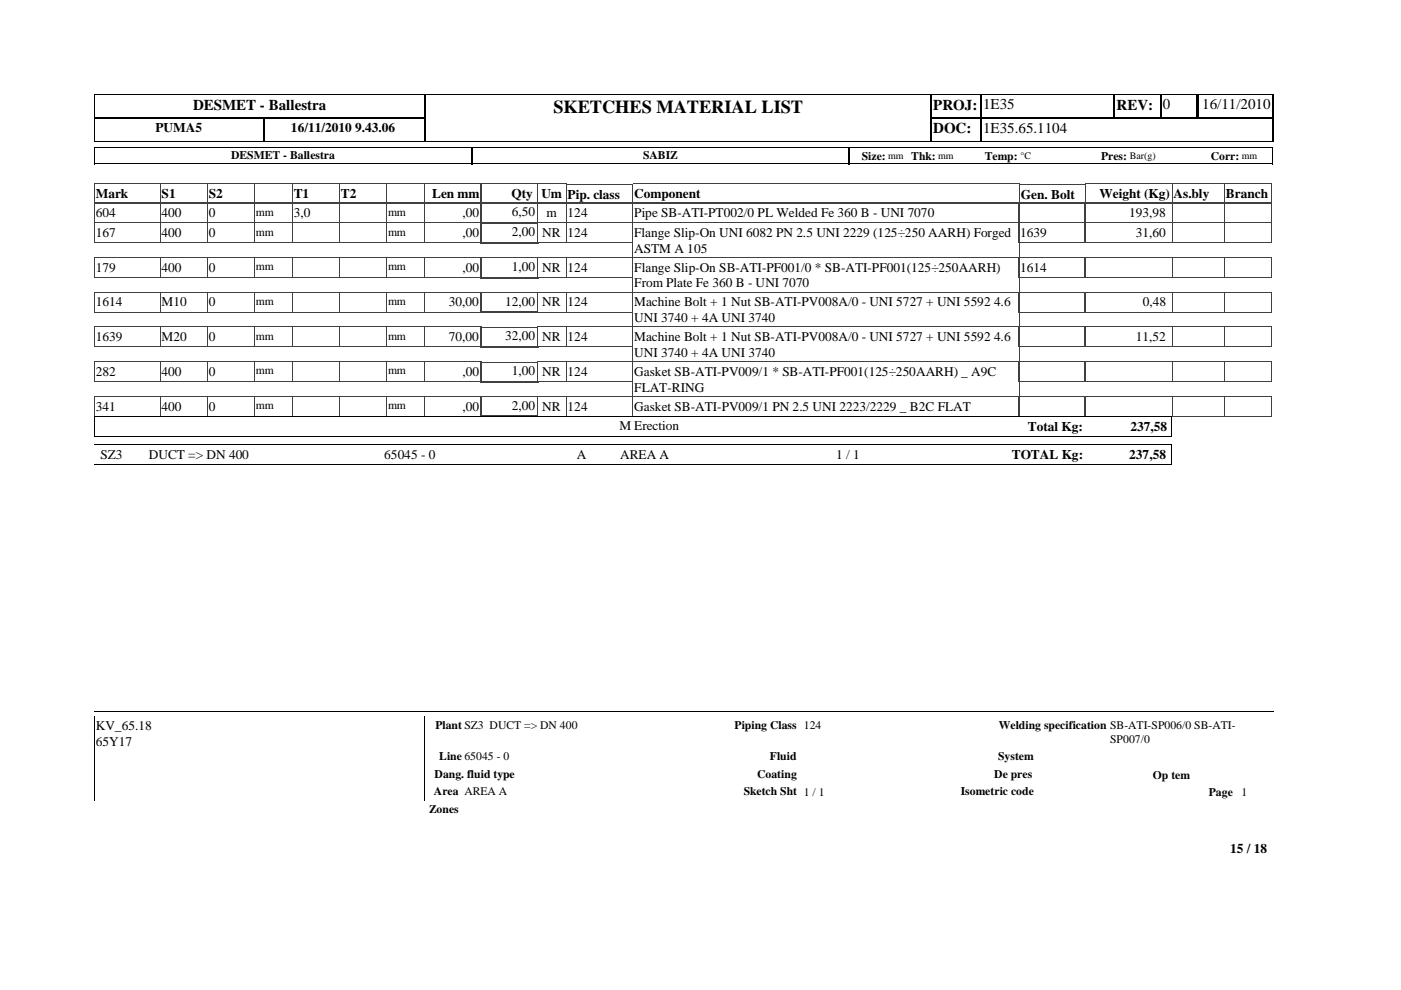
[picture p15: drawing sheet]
<svg xmlns="http://www.w3.org/2000/svg" width="297mm" height="210mm" viewBox="0 0 297 210" stroke-linecap="round" stroke-linejoin="round" font-family="sans-serif">
<defs><g id="words">
<text font-size="3.9" x="117.3" y="23.9">SKETCHES MATERIAL LIST</text>
<g font-size="3.2">
<text x="40.9" y="23.2">DESMET - Ballestra</text>
<text x="197.9" y="23.2">PROJ:</text>
<text x="208.4" y="23.2">1E35</text>
<text x="236.7" y="23.2">REV:</text>
<text x="246.5" y="23.2">0</text>
<text x="254.9" y="23.2">16/11/2010</text>
<text x="197.9" y="28.3">DOC:</text>
<text x="208.4" y="28.2">1E35.65.1104</text>
</g>
<g font-size="2.8">
<text x="33" y="27.9">PUMA5</text>
<text x="61.7" y="27.9">16/11/2010 9.43.06</text>
<text x="20.3" y="42.1">Mark</text>
<text x="20.3" y="46">604</text>
<text x="34.3" y="46">400</text>
<text x="34.3" y="42.1">S1</text>
<text x="44.3" y="42.1">S2</text>
<text x="44.3" y="46">0</text>
<text x="62.3" y="42.1">T1</text>
<text x="62.3" y="46">3,0</text>
<text x="72.3" y="42.1">T2</text>
<text x="91.6" y="42.1">Len mm</text>
<text x="98.1" y="46">,00</text>
<text x="108.5" y="42.1">Qty</text>
<text x="108.5" y="45.8">6,50</text>
<text x="114.8" y="42.1">Um</text>
<text x="115.8" y="46">m</text>
<text x="120.4" y="42.1">Pip. class</text>
<text x="120.4" y="46">124</text>
<text x="134.5" y="42.1">Component</text>
<text x="134.5" y="46">Pipe SB-ATI-PT002/0 PL Welded Fe 360 B - UNI 7070</text>
<text x="216.5" y="42.1">Gen. Bolt</text>
<text x="233.1" y="42.1">Weight (Kg)</text>
<text x="239.4" y="46">193,98</text>
<text x="248.8" y="42.1">As.bly</text>
<text x="259.9" y="42.1">Branch</text>
<text x="20.3" y="50.3">167</text>
<text x="34.3" y="50.3">400</text>
<text x="44.3" y="50.3">0</text>
<text x="98.1" y="50.3">,00</text>
<text x="108.5" y="50.1">2,00</text>
<text x="115" y="50.3">NR</text>
<text x="120.4" y="50.3">124</text>
<text x="134.5" y="50.3">Flange Slip-On UNI 6082 PN 2.5 UNI 2229 (125÷250 AARH) Forged</text>
<text x="134.5" y="53.6">ASTM A 105</text>
<text x="216.3" y="50.3">1639</text>
<text x="240.8" y="50.3">31,60</text>
<text x="20.3" y="57.6">179</text>
<text x="34.3" y="57.6">400</text>
<text x="44.3" y="57.6">0</text>
<text x="98.1" y="57.6">,00</text>
<text x="108.5" y="57.4">1,00</text>
<text x="115" y="57.6">NR</text>
<text x="120.4" y="57.6">124</text>
<text x="134.5" y="57.6">Flange Slip-On SB-ATI-PF001/0 * SB-ATI-PF001(125÷250AARH)</text>
<text x="216.3" y="57.6">1614</text>
<text x="20.3" y="65">1614</text>
<text x="34.3" y="65">M10</text>
<text x="44.3" y="65">0</text>
<text x="95.2" y="65">30,00</text>
<text x="107.1" y="64.8">12,00</text>
<text x="115" y="65">NR</text>
<text x="120.4" y="65">124</text>
<text x="134.5" y="60.9">From Plate Fe 360 B - UNI 7070</text>
<text x="134.5" y="65">Machine Bolt + 1 Nut SB-ATI-PV008A/0 - UNI 5727 + UNI 5592 4.6</text>
<text x="242.3" y="65">0,48</text>
<text x="134.5" y="68.3">UNI 3740 + 4A UNI 3740</text>
<text x="20.3" y="72.3">1639</text>
<text x="34.3" y="72.3">M20</text>
<text x="44.3" y="72.3">0</text>
<text x="95.2" y="72.3">70,00</text>
<text x="107.1" y="72.1">32,00</text>
<text x="115" y="72.3">NR</text>
<text x="120.4" y="72.3">124</text>
<text x="134.5" y="72.3">Machine Bolt + 1 Nut SB-ATI-PV008A/0 - UNI 5727 + UNI 5592 4.6</text>
<text x="134.5" y="75.6">UNI 3740 + 4A UNI 3740</text>
<text x="240.8" y="72.3">11,52</text>
<text x="20.3" y="79.7">282</text>
<text x="34.3" y="79.7">400</text>
<text x="44.3" y="79.7">0</text>
<text x="98.1" y="79.7">,00</text>
<text x="108.5" y="79.5">1,00</text>
<text x="115" y="79.7">NR</text>
<text x="120.4" y="79.7">124</text>
<text x="134.5" y="79.7">Gasket SB-ATI-PV009/1 * SB-ATI-PF001(125÷250AARH) _ A9C</text>
<text x="134.5" y="83">FLAT-RING</text>
<text x="20.3" y="87">341</text>
<text x="34.3" y="87">400</text>
<text x="44.3" y="87">0</text>
<text x="98.1" y="87">,00</text>
<text x="108.5" y="86.8">2,00</text>
<text x="115" y="87">NR</text>
<text x="120.4" y="87">124</text>
<text x="134.5" y="87">Gasket SB-ATI-PV009/1 PN 2.5 UNI 2223/2229 _ B2C FLAT</text>
<text x="131.3" y="91.3">M Erection</text>
<text x="217.9" y="91.3">Total Kg:</text>
<text x="239.7" y="91.3">237,58</text>
<text x="21.3" y="97.3">SZ3</text>
<text x="31.6" y="97.3">DUCT =&gt; DN 400</text>
<text x="81.5" y="97.3">65045 - 0</text>
<text x="122.3" y="97.3">A</text>
<text x="131.5" y="97.3">AREA A</text>
<text x="177.3" y="97.3">1 / 1</text>
<text x="214.5" y="97.3">TOTAL Kg:</text>
<text x="239.4" y="97.3">237,58</text>
<text x="20.3" y="154.9">KV_65.18</text>
<text x="20.3" y="158.2">65Y17</text>
<text x="260.8" y="180.8">15 / 18</text>
</g>
<g font-size="2.5">
<text x="49" y="33.7">DESMET - Ballestra</text>
<text x="136.3" y="33.7">SABIZ</text>
<text x="182.7" y="33.8">Size:</text>
<text x="193.2" y="33.8">Thk:</text>
<text x="208.8" y="33.8">Temp:</text>
<text x="233.5" y="33.8">Pres:</text>
<text x="256.7" y="33.8">Corr:</text>
<text x="54.3" y="45.7">mm</text>
<text x="82.3" y="45.7">mm</text>
<text x="54.3" y="49.9">mm</text>
<text x="82.3" y="49.9">mm</text>
<text x="54.3" y="57.3">mm</text>
<text x="82.3" y="57.3">mm</text>
<text x="54.3" y="64.6">mm</text>
<text x="82.3" y="64.6">mm</text>
<text x="54.3" y="72">mm</text>
<text x="82.3" y="72">mm</text>
<text x="54.3" y="79.4">mm</text>
<text x="82.3" y="79.4">mm</text>
<text x="54.3" y="86.7">mm</text>
<text x="82.3" y="86.7">mm</text>
<text x="92.3" y="154.6">Plant SZ3 DUCT =&gt; DN 400</text>
<text x="155.7" y="154.6">Piping Class 124</text>
<text x="211.8" y="154.6">Welding specification SB-ATI-SP006/0 SB-ATI-</text>
<text x="93.1" y="161.2">Line 65045 - 0</text>
<text x="163.2" y="161.2">Fluid</text>
<text x="211.6" y="161.2">System</text>
<text x="235.4" y="157.5">SP007/0</text>
<text x="92.2" y="164.9">Dang. fluid type</text>
<text x="160.5" y="164.9">Coating</text>
<text x="210.8" y="164.9">De pres</text>
<text x="244.5" y="165.1">Op tem</text>
<text x="91" y="172.3">Zones</text>
<text x="92" y="168.6">Area AREA A</text>
<text x="157.7" y="168.6">Sketch Sht 1 / 1</text>
<text x="203.7" y="168.6">Isometric code</text>
<text x="256.3" y="168.8">Page</text>
<text x="263.2" y="168.7">1</text>
</g>
<g font-size="2.1">
<text x="188.3" y="33.7">mm</text>
<text x="198.9" y="33.7">mm</text>
<text x="216.4" y="33.7">°C</text>
<text x="239.6" y="33.7">Bar(g)</text>
<text x="263.3" y="33.7">mm</text>
</g>
</g></defs>
<g fill="none" stroke="#404040" stroke-width=".21">
<path d="M20 39h70M20 39v4M34 39v4M43.9 39v4M54 39v4M62 39v4M72 39v4M82 39v4M90 39v4M101.9 39h12.2v4h-12.2zM134.2 39h81.9v4h-81.9M134.2 39v4h-14.2v-3.9h14.2"/>
<path d="M248.5 39h21.2v4h-21.2zM259.6 39v4M20 43h70"/>
</g>
<path d="M113.9 39h6.1v4h-6.1z" fill="#fff"/>
<path d="M90 39h12v4h-12zM113.9 39h6.2l-.1 4h-6.1zM216.2 39.1h13.9v3.9h-13.9zM248.5 39v4M248.5 39h-18.5v4h18.5" fill="none" stroke="#404040" stroke-width=".21"/>
<path d="M20 31.2h249.9M20 34.7h249.9M20 30h70.3M20 20.1h70.3M20.1 20v10.1M20.1 31.1v3.7M197.2 30h72.9M197.2 20.1h72.9M269.9 31.1v3.7" fill="none" stroke="#000" stroke-width=".21"/>
<path d="M20 25h70.3M55.9 24.9v5.2M90.1 20v5.2M100 31.1v3.7M180 31.1v3.7M197.2 25h72.9M197.4 20v10.1M208 20v10.1M246 20v5.2M254 20v5.2" fill="none" stroke="#000" stroke-width=".36"/>
<path d="M20 25.1h70.3M90.1 24.9v5.2M236.3 20v5.2M253.8 20v5.2" fill="none" stroke="#000" stroke-width=".34"/>
<path d="M269.9 20v10.1" fill="none" stroke="#000" stroke-width=".25"/>
<path d="M90.3 20.2h107v9.7h-107z" fill="#fff"/>
<path d="M89.9 20.1h107.8M89.9 30h107.8" fill="none" stroke="#000" stroke-width=".21"/>
<path d="M197.5 20v10.1" fill="none" stroke="#000" stroke-width=".36"/>
<path d="M90.1 20v10.1" fill="none" stroke="#000" stroke-width=".34"/>
<g fill="none" stroke="#404040" stroke-width=".21">
<path d="M20 43h82v4.3h-82M20 43v4.3M34 43v4.3M43.9 43v4.3M54 43v4.3M62 43v4.3M72 43v4.3M82 43v4.3M90 43v4.3M101.8 43.1h12.5M101.8 47.2h12.5M120 43h96.1v4.3h-96.1z"/>
<path d="M134.2 43v4.3M230 43h39.7v4.3h-39.7zM248.5 43v4.3M259.6 43v4.3"/>
</g>
<path d="M102 43v4.3M114.1 43v4.3" fill="none" stroke="#404040" stroke-width=".36"/>
<path d="M113.9 43.1h6.1v4.2h-6.1z" fill="#fff"/>
<g fill="none" stroke="#404040" stroke-width=".21">
<path d="M20 47.3h82v4.2h-82M20 47.3v4.2M34 47.3v4.2M43.9 47.3v4.2M54 47.3v4.2M62 47.3v4.2M72 47.3v4.2M82 47.3v4.2M90 47.3v4.2M101.8 47.3h12.5M134.2 47.3v7.3M216 47.3v-4.3h13.9l.1 4.3h-116.1v-4.3h6.2l-.1 8.5h14.2"/>
<path d="M216.1 47.3v7.3M230 47.3h39.7v4.2h-39.7zM248.5 47.3v4.2M259.6 47.3v4.2"/>
</g>
<path d="M102 47.3v4.4M114.1 47.3v4.4" fill="none" stroke="#404040" stroke-width=".36"/>
<path d="M101.8 51.5h12.5" fill="none" stroke="#404040" stroke-width=".34"/>
<path d="M113.9 47.3h6.1v4.2h-6.1z" fill="#fff"/>
<g fill="none" stroke="#404040" stroke-width=".21">
<path d="M20 54.6h82v4.3M20 58.9h82M20 54.6v4.3M34 54.6v4.3M43.9 54.6v4.3M54 54.6v4.3M62 54.6v4.3M72 54.6v4.3M82 54.6v4.3M90 54.6v4.3M101.8 54.7h12.5M113.9 47.3h6.2l-.1 4.2h-6.1z"/>
<path d="M120 58.9h14.2M120 58.9v-4.3h96.1v7.4h-81.9M134.2 54.6v7.4M216 47.3h14l-.1 4.2h-13.9zM230 58.9h39.7M230 58.9v-4.3h39.7v4.3M248.5 54.6v4.3M259.6 54.6v4.3"/>
</g>
<path d="M102 54.6v4.4M114.1 54.6v4.4" fill="none" stroke="#404040" stroke-width=".36"/>
<path d="M101.8 58.8h12.5" fill="none" stroke="#404040" stroke-width=".34"/>
<path d="M113.9 54.6h6.1v4.2h-6.1z" fill="#fff"/>
<g fill="none" stroke="#404040" stroke-width=".21">
<path d="M113.9 58.9h6.2M113.9 58.9v-4.3h6.2l-.1 4.3M216 58.9h14M216 58.9v-4.3h14l-.1 4.3M20 62h82v4.2M20 66.2h82M20 62v4.2M34 62v4.2M43.9 62v4.2M54 62v4.2M62 62v4.2M72 62v4.2"/>
<path d="M82 62v4.2M90 62v4.2M101.8 62.1h12.5M120 66.2h14.2M120 66.2v-4.2h96.1v7.3M134.2 62v7.3M230 66.2h39.7M230 66.2v-4.2h39.7v4.2M248.5 62v4.2M259.6 62v4.2"/>
</g>
<path d="M102 62v4.4M114.1 62v4.4" fill="none" stroke="#404040" stroke-width=".36"/>
<path d="M101.8 66.2h12.5" fill="none" stroke="#404040" stroke-width=".34"/>
<path d="M113.9 62h6.1v4.2h-6.1z" fill="#fff"/>
<g fill="none" stroke="#404040" stroke-width=".21">
<path d="M20 69.3h82v4.3h-82M20 69.3v4.3M34 69.3v4.3M43.9 69.3v4.3M54 69.3v4.3M62 69.3v4.3M72 69.3v4.3M82 69.3v4.3M90 69.3v4.3M101.8 69.4h12.5M113.9 66.2h6.2M113.9 66.2v-4.2h6.2l-.1 4.2"/>
<path d="M134.2 69.3v7.4M134.2 73.6h-14.2v-4.3h96.1v7.4h-81.9M216 66.2h14M216 66.2v-4.2h14l-.1 4.2M230 69.3h39.7v4.3h-39.7zM248.5 69.3v4.3M259.6 69.3v4.3"/>
</g>
<path d="M102 69.3v4.4M114.1 69.3v4.4" fill="none" stroke="#404040" stroke-width=".36"/>
<path d="M101.8 73.6h12.5" fill="none" stroke="#404040" stroke-width=".34"/>
<path d="M113.9 69.3h6.1v4.3h-6.1z" fill="#fff"/>
<g fill="none" stroke="#404040" stroke-width=".21">
<path d="M20 76.7h82v4.2h-82M20 76.7v4.2M34 76.7v4.2M43.9 76.7v4.2M54 76.7v4.2M62 76.7v4.2M72 76.7v4.2M82 76.7v4.2M90 76.7v4.2M101.8 76.8h12.5M113.9 69.3h6.2l-.1 4.3h-6.1zM134.2 76.7v7.3"/>
<path d="M216 69.3h14l-.1 4.3h-13.9zM230 76.7h39.7v4.2h-39.7zM248.5 76.7v4.2M259.6 76.7v4.2M134.2 80.9h-14.2v-4.2h96.1v7.3"/>
</g>
<path d="M102 76.7v4.4M114.1 76.7v4.4" fill="none" stroke="#404040" stroke-width=".36"/>
<path d="M101.8 80.9h12.5" fill="none" stroke="#404040" stroke-width=".34"/>
<path d="M113.9 76.7h6.1v4.2h-6.1z" fill="#fff"/>
<g fill="none" stroke="#404040" stroke-width=".21">
<path d="M113.9 76.7h6.2l-.1 4.2h-6.1zM216 76.7h14l-.1 4.2h-13.9zM20 84h82M20 88.3h82M20 84v4.3M34 84v4.3M43.9 84v4.3M54 84v4.3M62 84v4.3M72 84v4.3M82 84v4.3M90 84v4.3"/>
<path d="M101.8 84.1h12.5M101.8 88.2h12.5M102 84v4.3M120 84h96.1M120 88.3h96.1M120 84v4.3M134.2 84v4.3M216.1 84v4.3M230 84h39.7M230 88.3h39.7M230 84v4.3M248.5 84v4.3"/>
<path d="M259.6 84v4.3M269.7 84v4.3"/>
</g>
<path d="M102 84v4.3M114.1 84v4.3" fill="none" stroke="#404040" stroke-width=".36"/>
<path d="M113.9 84.1h6.1v4.2h-6.1z" fill="#fff"/>
<path d="M113.9 84h6.2M113.9 88.3h6.2M113.9 84v4.3M120 84v4.3M216 84h14M216 88.3h14M216 84v4.3M229.9 84v4.3" fill="none" stroke="#404040" stroke-width=".21"/>
<path d="M20 88.3h228.3v4.2h-228.3M20 88.3v4.2" fill="none" stroke="#000" stroke-width=".21"/>
<path d="M189 94.3h23.8v4.2h-23.8z" fill="#fff"/>
<path d="M20 94.3h228.3v4.2M20 98.5h228.3M20 150.9h250" fill="none" stroke="#000" stroke-width=".21"/>
<path d="M20 151.9h70v18h-70z" fill="#fff"/>
<path d="M20 151.9v18M90.1 151.9v18" fill="none" stroke="#000" stroke-width=".21"/>
<use href="#words"/>
</svg>
